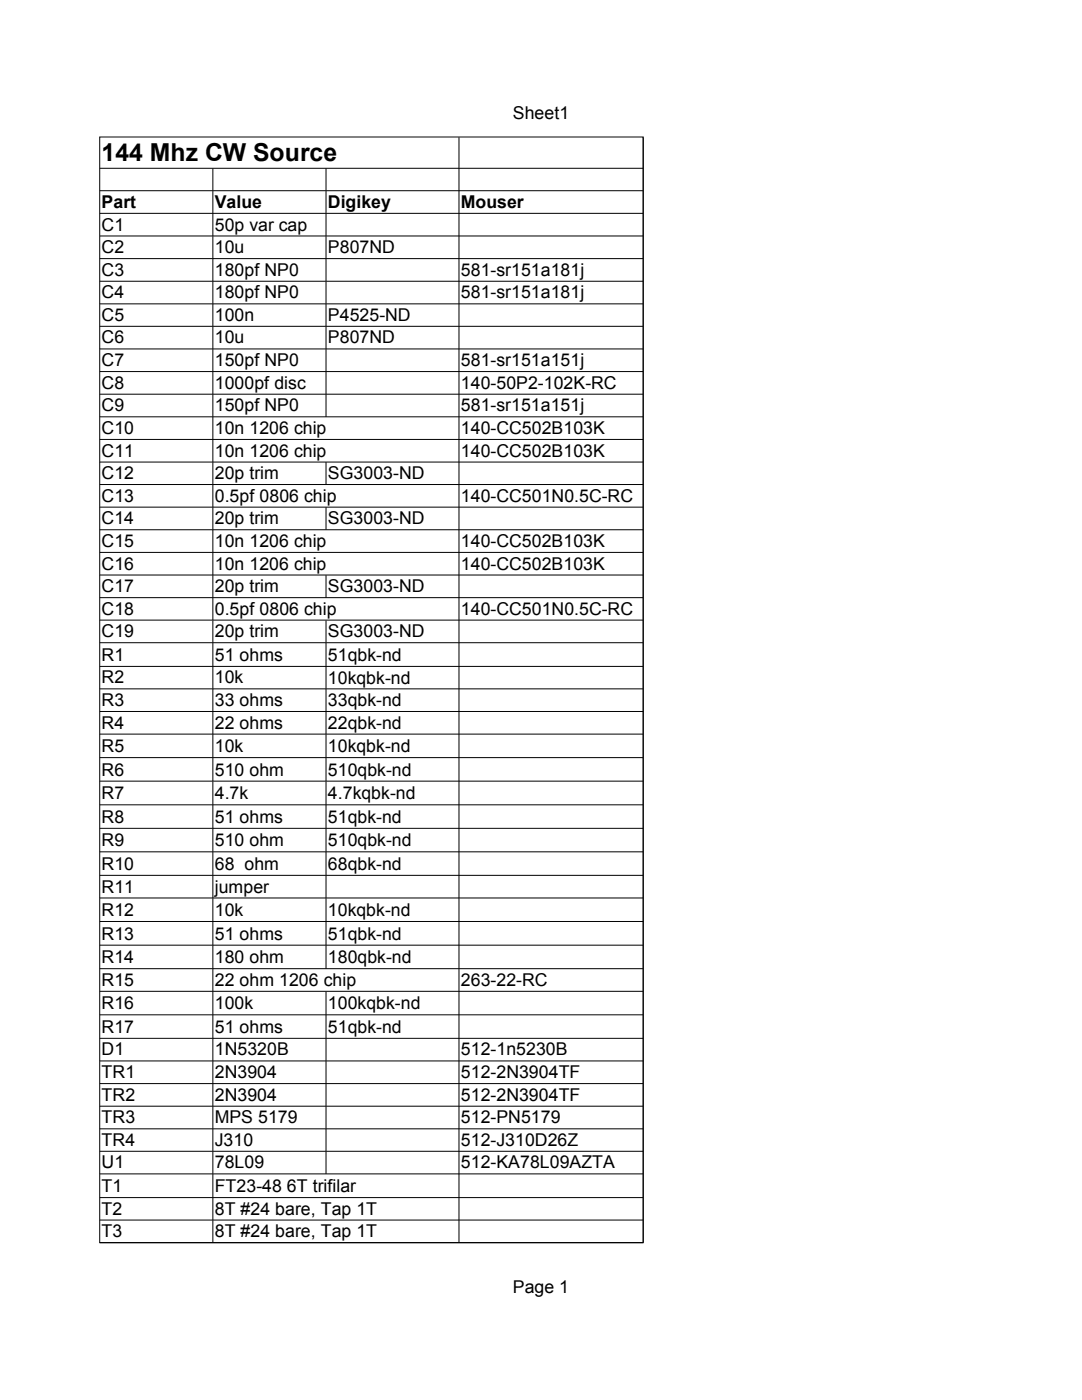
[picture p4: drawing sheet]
<svg xmlns="http://www.w3.org/2000/svg" width="216mm" height="279mm" viewBox="0 0 216 279" stroke-linecap="round" stroke-linejoin="round" font-family="sans-serif">
<defs><g id="words">
<text font-size="4.9" x="20.3" y="32.2">144 Mhz CW Source</text>
<g font-size="3.5">
<text x="102.3" y="23.7">Sheet1</text>
<text x="20.3" y="41.5">Part</text>
<text x="42.9" y="41.5">Value</text>
<text x="65.4" y="41.5">Digikey</text>
<text x="92" y="41.5">Mouser</text>
<text x="20.3" y="46">C1</text>
<text x="42.9" y="46">50p var cap</text>
<text x="20.3" y="50.5">C2</text>
<text x="42.9" y="50.5">10u</text>
<text x="65.4" y="50.5">P807ND</text>
<text x="20.3" y="55">C3</text>
<text x="20.3" y="59.5">C4</text>
<text x="42.9" y="55">180pf NP0</text>
<text x="42.9" y="59.5">180pf NP0</text>
<text x="92" y="55">581-sr151a181j</text>
<text x="92" y="59.5">581-sr151a181j</text>
<text x="20.3" y="64.1">C5</text>
<text x="42.9" y="64.1">100n</text>
<text x="65.4" y="64.1">P4525-ND</text>
<text x="20.3" y="68.5">C6</text>
<text x="42.9" y="68.5">10u</text>
<text x="65.4" y="68.5">P807ND</text>
<text x="20.3" y="73.1">C7</text>
<text x="20.3" y="77.6">C8</text>
<text x="42.9" y="73.1">150pf NP0</text>
<text x="42.9" y="77.6">1000pf disc</text>
<text x="92" y="73.1">581-sr151a151j</text>
<text x="92" y="77.6">140-50P2-102K-RC</text>
<text x="20.3" y="82.1">C9</text>
<text x="42.9" y="82.1">150pf NP0</text>
<text x="92" y="82.1">581-sr151a151j</text>
<text x="20.3" y="86.6">C10</text>
<text x="42.9" y="86.6">10n 1206 chip</text>
<text x="92" y="86.6">140-CC502B103K</text>
<text x="20.3" y="91.1">C11</text>
<text x="20.3" y="95.6">C12</text>
<text x="42.9" y="91.1">10n 1206 chip</text>
<text x="42.9" y="95.6">20p trim</text>
<text x="65.4" y="95.6">SG3003-ND</text>
<text x="92" y="91.1">140-CC502B103K</text>
<text x="20.3" y="100.1">C13</text>
<text x="42.9" y="100.1">0.5pf 0806 chip</text>
<text x="92" y="100.1">140-CC501N0.5C-RC</text>
<text x="20.3" y="104.6">C14</text>
<text x="42.9" y="104.6">20p trim</text>
<text x="65.4" y="104.6">SG3003-ND</text>
<text x="20.3" y="109.1">C15</text>
<text x="20.3" y="113.7">C16</text>
<text x="42.9" y="109.1">10n 1206 chip</text>
<text x="42.9" y="113.7">10n 1206 chip</text>
<text x="92" y="109.1">140-CC502B103K</text>
<text x="92" y="113.7">140-CC502B103K</text>
<text x="20.3" y="118.2">C17</text>
<text x="42.9" y="118.2">20p trim</text>
<text x="65.4" y="118.2">SG3003-ND</text>
<text x="20.3" y="122.7">C18</text>
<text x="42.9" y="122.7">0.5pf 0806 chip</text>
<text x="92" y="122.7">140-CC501N0.5C-RC</text>
<text x="20.3" y="127.2">C19</text>
<text x="20.3" y="131.9">R1</text>
<text x="42.9" y="127.2">20p trim</text>
<text x="42.9" y="131.9">51 ohms</text>
<text x="65.4" y="127.2">SG3003-ND</text>
<text x="65.4" y="131.9">51qbk-nd</text>
<text x="20.3" y="136.4">R2</text>
<text x="42.9" y="136.4">10k</text>
<text x="65.4" y="136.4">10kqbk-nd</text>
<text x="20.3" y="140.9">R3</text>
<text x="42.9" y="140.9">33 ohms</text>
<text x="65.4" y="140.9">33qbk-nd</text>
<text x="20.3" y="145.4">R4</text>
<text x="42.9" y="145.4">22 ohms</text>
<text x="65.4" y="145.4">22qbk-nd</text>
<text x="20.3" y="150.1">R5</text>
<text x="20.3" y="154.8">R6</text>
<text x="42.9" y="150.1">10k</text>
<text x="42.9" y="154.8">510 ohm</text>
<text x="65.4" y="150.1">10kqbk-nd</text>
<text x="65.4" y="154.8">510qbk-nd</text>
<text x="20.3" y="159.5">R7</text>
<text x="42.9" y="159.5">4.7k</text>
<text x="65.4" y="159.5">4.7kqbk-nd</text>
<text x="20.3" y="164.2">R8</text>
<text x="42.9" y="164.2">51 ohms</text>
<text x="65.4" y="164.2">51qbk-nd</text>
<text x="20.3" y="168.9">R9</text>
<text x="20.3" y="173.6">R10</text>
<text x="42.9" y="168.9">510 ohm</text>
<text x="42.9" y="173.6">68 ohm</text>
<text x="65.4" y="168.9">510qbk-nd</text>
<text x="65.4" y="173.6">68qbk-nd</text>
<text x="20.3" y="178.1">R11</text>
<text x="42.9" y="178.1">jumper</text>
<text x="20.3" y="182.8">R12</text>
<text x="42.9" y="182.8">10k</text>
<text x="65.4" y="182.8">10kqbk-nd</text>
<text x="20.3" y="187.5">R13</text>
<text x="42.9" y="187.5">51 ohms</text>
<text x="65.4" y="187.5">51qbk-nd</text>
<text x="20.3" y="192.2">R14</text>
<text x="20.3" y="196.7">R15</text>
<text x="42.9" y="192.2">180 ohm</text>
<text x="42.9" y="196.7">22 ohm 1206 chip</text>
<text x="65.4" y="192.2">180qbk-nd</text>
<text x="92" y="196.7">263-22-RC</text>
<text x="20.3" y="201.4">R16</text>
<text x="42.9" y="201.4">100k</text>
<text x="65.4" y="201.4">100kqbk-nd</text>
<text x="20.3" y="206.1">R17</text>
<text x="42.9" y="206.1">51 ohms</text>
<text x="65.4" y="206.1">51qbk-nd</text>
<text x="20.3" y="210.6">D1</text>
<text x="20.3" y="215.2">TR1</text>
<text x="42.9" y="210.6">1N5320B</text>
<text x="42.9" y="215.2">2N3904</text>
<text x="92" y="210.6">512-1n5230B</text>
<text x="92" y="215.2">512-2N3904TF</text>
<text x="20.3" y="219.7">TR2</text>
<text x="42.9" y="219.7">2N3904</text>
<text x="92" y="219.7">512-2N3904TF</text>
<text x="20.3" y="224.2">TR3</text>
<text x="42.9" y="224.2">MPS 5179</text>
<text x="92" y="224.2">512-PN5179</text>
<text x="20.3" y="228.7">TR4</text>
<text x="20.3" y="233.2">U1</text>
<text x="42.9" y="228.7">J310</text>
<text x="42.9" y="233.2">78L09</text>
<text x="92" y="228.7">512-J310D26Z</text>
<text x="92" y="233.2">512-KA78L09AZTA</text>
<text x="20.3" y="237.9">T1</text>
<text x="42.9" y="237.9">FT23-48 6T trifilar</text>
<text x="20.3" y="242.4">T2</text>
<text x="42.9" y="242.4">8T #24 bare, Tap 1T</text>
<text x="20.3" y="246.9">T3</text>
<text x="42.9" y="246.9">8T #24 bare, Tap 1T</text>
<text x="102.3" y="258.1">Page 1</text>
</g>
</g></defs>
<g fill="none" stroke="#000" stroke-width=".2">
<path d="M19.9 27.3h108.4v220.7h-108.4zM19.9 33.6h108.4M19.9 38.1h108.4M42.5 33.6v4.5M42.5 38.1v27M65.1 33.6v4.5M65.1 38.1v27M91.6 27.4v220.6M128.3 27.4v220.6h-108.4M19.9 42.6h108.4M19.9 47.1h108.4M19.9 51.6h108.4"/>
<path d="M19.9 56.1h108.4M19.9 60.6h108.4M19.9 65.1h108.4M19.9 69.6h108.4M19.9 74.2h108.4M19.9 78.7h108.4M42.5 65.2v31.5M65.1 65.2v18M19.9 83.2h108.4M19.9 87.7h108.4M19.9 92.2h108.4M19.9 96.7h108.4"/>
<path d="M42.5 96.8v27M65.1 92.3v4.4M19.9 101.2h108.4M19.9 105.7h108.4M19.9 110.2h108.4M19.9 114.8h108.4M19.9 119.3h108.4M65.1 101.2v4.5M65.1 114.8v4.5M19.9 123.8h108.4M19.9 128.3h108.4M19.9 133h108.4"/>
<path d="M19.9 137.5h108.4M42.5 123.8v32.1M65.1 123.8v32.1M19.9 142h108.4M19.9 146.5h108.4M19.9 151.2h108.4M19.9 155.9h108.4M42.5 156v18.7M65.1 156v18.7M19.9 160.6h108.4M19.9 165.3h108.4M19.9 170h108.4"/>
<path d="M19.9 174.7h108.4M19.9 179.2h108.4M42.5 174.8v9.1M65.1 174.8v9.1M19.9 183.9h108.4M19.9 188.6h108.4M19.9 193.3h108.4M19.9 197.8h108.4M42.5 184v45.8M65.1 184v9.3M65.1 197.9v31.9M19.9 202.5h108.4"/>
<path d="M19.9 207.2h108.4M19.9 211.7h108.4M19.9 216.3h108.4M19.9 220.8h108.4M19.9 225.3h108.4M19.9 229.8h108.4M19.9 234.3h108.4M19.9 239h108.4M42.5 229.8v18.2M65.1 229.8v4.5M19.9 243.5h108.4"/>
</g>
<use href="#words"/>
</svg>
